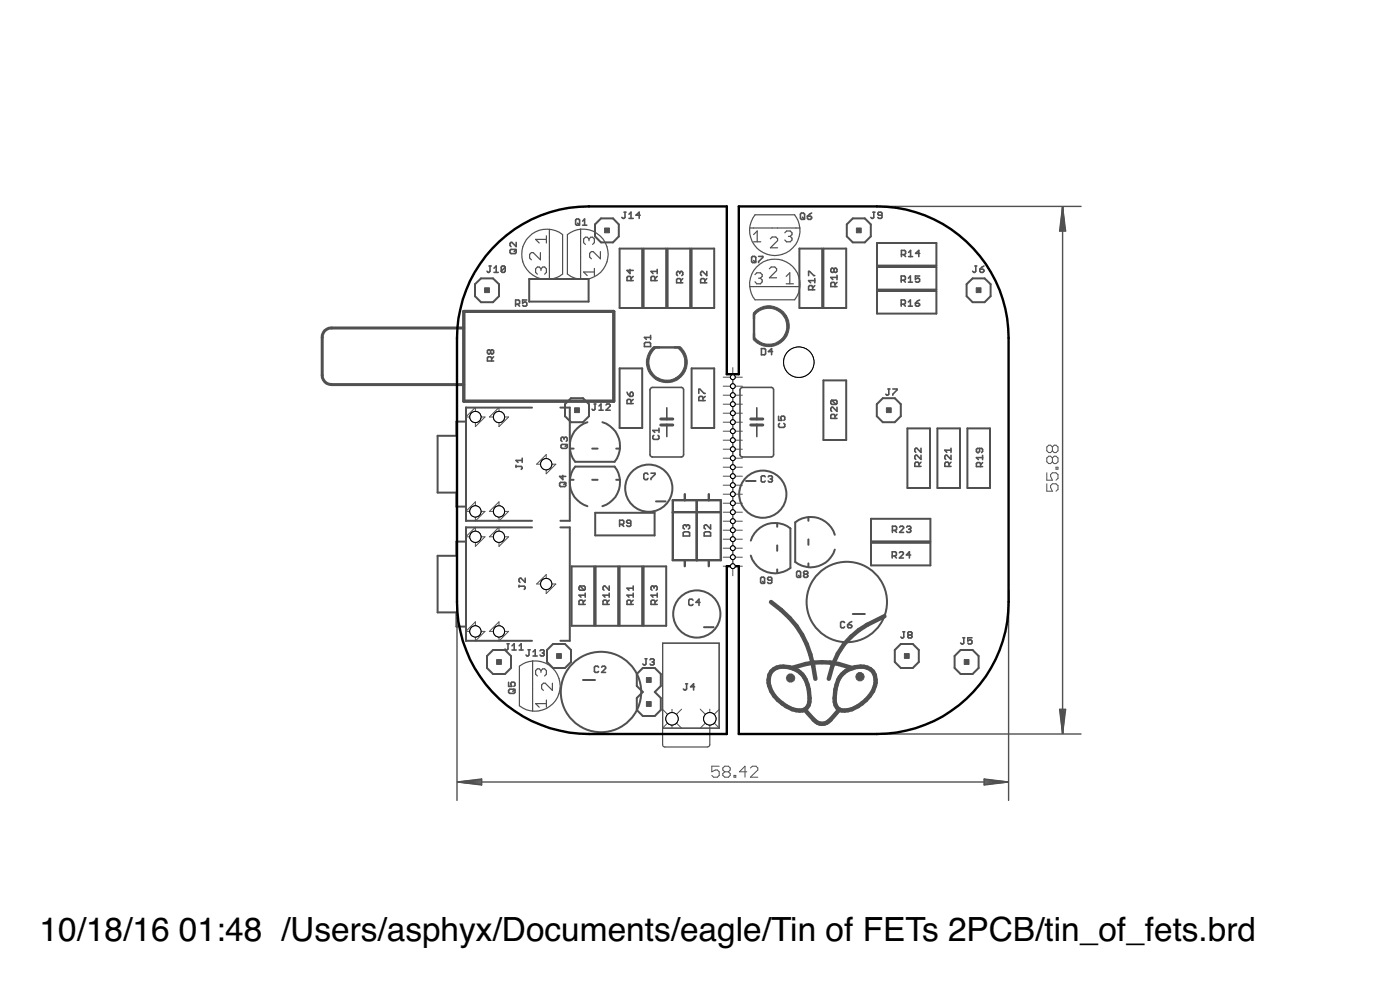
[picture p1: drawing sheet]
<svg xmlns="http://www.w3.org/2000/svg" width="148mm" height="105mm" viewBox="0 0 148 105" stroke-linecap="round" stroke-linejoin="round" font-family="sans-serif">
<defs><g id="words">
<g font-size="3.5">
<text x="4.2" y="99.6">10/18/16</text>
<text x="18.9" y="99.6">01:48 /Users/asphyx/Documents/eagle/Tin of FETs 2PCB/tin_of_fets.brd</text>
</g>
</g></defs>
<path d="M81.6 63.7a10 10 0 0 1 4.5 6.8l.2 1.3M81.6 71.1a2.3 2.3 0 0 1 3.1 .1 3.7 3.7 0 0 1 .9 3.4 1.01 1.01 0 0 1-1.3 .6 3.7 3.7 0 0 1-3-3.3l.1-.5zM83.8 70.7a8.7 8.7 0 0 1 6.5 0M85.2 75.1l.9 1.1a1.13 1.13 0 0 0 1.8 0l.9-1.1M89.1 71.4a2.58 2.58 0 0 1 3-.6 1.96 1.96 0 0 1 0 2.8 3.7 3.7 0 0 1-3 1.6 1.06 1.06 0 0 1-.8-1.3 4.1 4.1 0 0 1 .8-2.5zM93.6 65.2a9.4 9.4 0 0 0-4.9 4l-.6 1.2-.4 1.4" fill="none" stroke="#505050" stroke-width=".47"/>
<g fill="#505050" stroke="#505050" stroke-width=".11">
<path d="M69 36.8l.2-.1 .2 .2a2.01 2.01 0 0 0-.7 1.4h-.3a2.33 2.33 0 0 1 .6-1.5z" fill-rule="evenodd"/>
<path d="M68.4 38.3h.3a1.9 1.9 0 0 0 1 1.7l-.1 .2a2.13 2.13 0 0 1-1.2-1.9z" fill-rule="evenodd"/>
<path d="M72 36.7a2.09 2.09 0 0 1 .7 1.6h-.2a1.82 1.82 0 0 0-.7-1.4z" fill-rule="evenodd"/>
<path d="M72.5 38.3h.2a2.08 2.08 0 0 1-1.1 1.9l-.1-.2a1.9 1.9 0 0 0 1-1.7z" fill-rule="evenodd"/>
<path d="M79.7 35.9l.2-.1a1.91 1.91 0 0 0 1.5 .6v.3a2.09 2.09 0 0 1-1.7-.8z" fill-rule="evenodd"/>
<path d="M81.4 36.4a1.94 1.94 0 0 0 1.6-1l.3 .1a2.11 2.11 0 0 1-1.9 1.2z" fill-rule="evenodd"/>
<path d="M79.8 33a2.25 2.25 0 0 1 1.6-.6v.2a2.02 2.02 0 0 0-1.5 .7l-.2-.2z" fill-rule="evenodd"/>
<path d="M81.4 32.4a2.23 2.23 0 0 1 1.8 1.1l-.2 .1a1.98 1.98 0 0 0-1.6-1z" fill-rule="evenodd"/>
<path d="M69.7 40l.9 .2v.3l-.9-.2-.1-.1z" fill-rule="evenodd"/>
<path d="M70.6 40.2h.3l.7-.2 .1 .2a1.85 1.85 0 0 1-1.1 .3z" fill-rule="evenodd"/>
<path d="M83.3 34.5h.2v.6l-.2 .5-.3-.2z" fill-rule="evenodd"/>
<path d="M83 33.5l.2-.1a1.74 1.74 0 0 1 .3 1.1h-.2z" fill-rule="evenodd"/>
<circle cx="91" cy="71.6" r=".45"/>
<circle cx="83.7" cy="71.8" r=".45"/>
</g>
<g fill="none" stroke="#505050" stroke-width=".11">
<path d="M76.5 39.9h2.1M77.6 38.9v22M83.5 38.3h2.1M84.5 37.3v2M50.3 43.1l-1 1h2l-1 1zM50.3 53.1v2l1-1h-2zM50.3 55.8v2l1-1h-2zM51.8 44.1h2l-1 1v-2zM52.8 53.1v2l1-1h-2zM52.8 55.8v2l1-1h-2zM57.8 48.1l-1 1h2l-1 1zM76.5 45.6h2.1"/>
<path d="M76.5 46.6h2.1M76.5 47.5h2.1M76.5 48.5h2.1M76.5 49.4h2.1M76.5 50.4h2.1M76.5 51.4h2.1M76.5 52.3h2.1M76.5 53.3h2.1M76.5 54.2h2.1M76.5 55.2h2.1M76.5 56.1h2.1M76.5 57.1h2.1"/>
<path d="M76.5 58h2.1M76.5 59h2.1M76.5 59.9h2.1M76.5 44.7h2.1M76.5 43.7h2.1M76.5 42.8h2.1M76.5 41.8h2.1M76.5 40.9h2.1M110.8 50v.8h.6l-.2-.4v-.2l.2-.2h.4l.2 .2v.4l-.2 .2M110.8 51.2v.8h.6l-.2-.4v-.2l.2-.2h.4l.2 .2v.4l-.2 .2M111.4 47.3l-.2-.2h-.2l-.2 .2v.4l.2 .2h.2l.2-.2M111.4 48.5l-.2-.2h-.2l-.2 .2v.4l.2 .2h.2l.2-.2"/>
<path d="M111.4 47.3l.2-.2h.2l.2 .2v.4l-.2 .2h-.2l-.2-.2M111.4 48.5l.2-.2h.2l.2 .2v.4l-.2 .2h-.2l-.2-.2M111.4 47.3v.4M111.4 48.5v.4M111.8 49.4h.2v.3h-.2zM50.3 65.8v2l1-1h-2zM51.8 66.8h2l-1 1v-2zM56.8 61.8h2l-1 1v-2zM70.1 75.1l2 2M71.1 75.1v2M72.1 75.1l-2 2M74.1 75.1l2 2"/>
<path d="M75.1 75.1v2M76.1 75.1l-2 2M76.1 81.1h-.8v.6l.4-.2h.2l.2 .2v.4l-.2 .2h-.4l-.2-.2M76.7 81.7l-.2-.2v-.2l.2-.2h.4l.2 .2v.2l-.2 .2M76.7 81.7l-.2 .2v.2l.2 .2h.4l.2-.2v-.2l-.2-.2M76.7 81.7h.4M77.7 82.1h.2v.2h-.2zM79 81.7h-.7l.5-.6v1.2M79.4 81.3l.2-.2h.4l.2 .2v.2l-.8 .8h.8"/>
<circle cx="84.5" cy="38.3" r=".99"/>
<circle cx="84.5" cy="38.3" r=".49"/>
</g>
<path d="M49.1 34.7h-14a.94 .94 0 0 0-1 1v4a.98 .98 0 0 0 1 1h14M49.1 33h15.9v9.5h-15.9zM69.9 45h1.3M69.9 44.3h1.3M79.5 45h1.2M79.5 44.3h1.2" fill="none" stroke="#505050" stroke-width=".32"/>
<g fill="none" stroke="#505050" stroke-width=".17">
<path d="M51.8 28.2h.2M51.9 28.2v.5l-.1 .1-.3-.1M51.9 37.1l-.1-.1-.2 .1v.2l.1 .2 .2-.2M51.9 37.1l.1-.1 .2 .1v.2l-.1 .2-.2-.2M51.9 37.1v.2M52 38.2v-.3l-.1-.1h-.2l-.1 .1v.3h.6M52.2 37.8l-.2 .2M52.3 28.8h.4M52.3 28.4l.2-.2v.6M53.5 28.3v.4l-.1 .1h-.3l-.1-.1M53.5 28.3l-.1-.1h-.3l-.1 .1v.4M53.5 28.3l-.5 .4"/>
<path d="M54 26.5l.1-.1h.4l.1 .1v.2l-.1 .1h-.4l-.1-.1zM54.6 32.2h.3l.1-.1v-.2l-.1-.2h-.3v.7M54.6 25.7v.4l-.4-.4-.2 .1v.2l.1 .1M54.6 26.4l-.2 .2M54.8 32.2l.2 .2M55.8 31.7h-.5v.4l.2-.1h.1l.2 .1v.2l-.2 .1h-.2l-.1-.1M61 23.2h.2l.1 .1v.4l-.1 .1h-.2l-.1-.1v-.4zM61.1 23.6l.2 .2M61.7 23.8h.4M61.7 23.4l.2-.2v.6M66 22.5h.3M66.1 22.5v.5l-.1 .1-.2-.1"/>
<path d="M66.6 22.7l.2-.2v.6M66.6 23.1h.4M66.7 28.5v.5l-.3-.4h.6M66.8 29.7v-.3l-.1-.1h-.2l-.1 .1v.3h.6M67 29.3l-.2 .2M67.8 22.8h-.5l.3-.3v.6M68.3 36.2h.4l.2 .1v.4h-.7v-.4zM68.9 35.5v.4M68.9 35.7h-.7l.2 .2M69.3 29.7v-.3l-.1-.1h-.2l-.1 .1v.3h.7M69.6 29.3l-.3 .2M69.6 28.7h-.7l.2 .3"/>
<path d="M69.6 28.5v.5M71.9 28.9l-.1-.2-.2 .2v.2l.1 .1M71.9 28.9l.2-.2 .2 .2v.2l-.1 .1M71.9 28.9v.1M72.1 29.9v-.3l-.2-.1h-.2l-.1 .1v.3h.7M72.3 29.5l-.2 .2M74.6 29.9v-.3l-.1-.1h-.2l-.2 .1v.3h.7M74.8 28.7v.5l-.4-.5-.3 .2v.2l.2 .1M74.8 29.5l-.2 .2M79.7 27.1h.2l.1 .1v.5l-.1 .1h-.2l-.2-.1v-.5zM79.8 27.6l.2 .2M80.3 27.1h.4l-.4 .7"/>
<path d="M80.6 36.9h.3l.1 .1v.4l-.1 .1h-.3zM81.8 37.2h-.5l.4-.3v.6M84.8 22.5h.2l.2 .2v.4l-.2 .1h-.2l-.1-.1v-.4zM84.9 23l.3 .2M85.4 22.9h.4l.1 .2-.1 .1h-.2l-.2-.1zM85.6 29.2v-.5l.6 .5M85.9 22.5l-.5 .4M86 30.7v-.4l-.1-.1h-.2l-.1 .1v.4h.6M86.2 29.7h-.6l.2 .2M86.2 30.2l-.2 .3M86.2 29.5v.4M88.3 28.5l-.2-.1-.2 .1v.2l.1 .1 .3-.1"/>
<path d="M88.3 28.5l.1-.1 .2 .1v.2l-.1 .1-.2-.1M88.3 28.5v.2M88.4 30.3v-.3l-.1-.1h-.3l-.1 .1v.3h.7M88.6 29.9l-.2 .2M88.6 29.4h-.7l.2 .2M88.6 29.1v.5M92.4 22.5h.2M92.5 22.5v.5l-.1 .1-.2-.1M93.3 22.8h-.3l-.1-.1 .1-.2h.2l.1 .1v.4l-.1 .1h-.2l-.1-.1M95.4 29.7h.3l.1-.2v-.2l-.1-.1h-.3v.7M95.4 32.2h.3l.1-.1v-.2l-.1-.2h-.3v.7M95.4 26.9h.3l.1-.1v-.2l-.1-.1h-.3v.7"/>
<path d="M95.6 29.7l.2 .2M95.6 32.2l.2 .2M95.6 26.9l.2 .3M96.1 29.4l.3-.2v.7M96.1 32l.3-.3v.7M96.1 29.9h.5M96.1 32.4h.5M96.2 27.2h.4M96.2 26.7l.2-.2v.7M96.9 32.1h.3l.1 .2-.1 .1h-.2l-.1-.1zM97.3 29.2h-.4v.3l.2-.1 .2 .1v.3l-.1 .1h-.2l-.1-.1M97.3 31.7l-.4 .4"/>
<path d="M97.3 26.8h-.4l.3-.3v.7M103.2 28.2h.2M103.3 28.2v.5l-.1 .1-.3-.1M103.7 28.5h.3l.1 .2-.1 .1h-.2l-.1-.1zM104.1 28.2l-.4 .3M54.6 49.4h.6l.1 .1-.1 .2M54.6 49.2v.3M55.3 48.5v.4M55.3 48.7h-.7l.2 .2M59.2 51.2l.1-.1h.5l.1 .1v.2l-.1 .1h-.5l-.1-.1zM59.4 47.1l.1-.1h.4l.1 .1v.2l-.1 .2h-.4l-.1-.2zM59.6 50.3v.5l-.4-.4h.7"/>
<path d="M59.7 46.4l-.1-.1-.2 .1v.2l.1 .1M59.7 46.4l.1-.1 .2 .1v.2l-.1 .1M59.7 46.4v.1M59.9 51.1l-.2 .2M60 47l-.2 .2M62.9 42.8h.2M63 42.8v.5l-.1 .1-.2-.1M63.4 43.4h.4M63.4 43l.2-.2v.6M64.1 42.9l.1-.1h.3l.1 .1v.1l-.5 .4h.5M65.6 55.5h.3l.1-.1v-.2l-.1-.1h-.3v.6M65.8 55.5l.2 .2"/>
<path d="M66.4 41.5l.3 .5M66.8 55.4h-.4l-.1-.1 .1-.2h.3l.1 .1v.4l-.1 .1h-.3l-.1-.1M66.8 42.7v-.3l-.1-.1h-.2l-.1 .1v.3h.6M66.8 41.5h.1l.1 .1v.2l-.1 .2h-.2v-.4zM67 42.3l-.2 .2M68.6 50.2l-.1-.1h-.2l-.2 .1v.4l.2 .2h.2l.1-.2M68.9 41.1l.1-.1h3.1l.2 .2v6.9l-.1 .2-3.2 .1-.2-.2v-6.9zM68.9 50.1h.4v.1l-.4 .4v.2M69.2 46.1l-.1 .1v.2l.1 .1h.4l.1-.1v-.2l-.1-.1M69.7 45.3v.5M69.7 45.6h-.6l.2 .2M70.6 43.2v1.1"/>
<path d="M70.6 45v1.2M72.3 56.4l.1-.1h.5l.1 .1v.3h-.7zM72.6 55.6l.1-.1 .3 .1v.3l-.1 .1M72.6 55.6l-.1-.1-.2 .1v.3l.1 .1M72.6 55.6v.2M74 41.6v-.4h.1l.4 .4h.1M74.4 42.4v-.3l-.1-.1h-.2l-.1 .1v.3h.6M74.5 56.4l.2-.1h.4l.1 .1v.3h-.7zM74.6 42l-.2 .2M75.2 55.5v.5l-.4-.5-.3 .1v.3l.2 .1M78.4 41.1l.2-.1h3l.3 .2v6.9l-.2 .2-3.1 .1-.3-.2v-6.9zM80.1 43.2v1.1"/>
<path d="M80.1 45v1.2M81 50.5l-.1-.1h-.2l-.1 .1v.4l.1 .1h.2l.1-.1M81.3 50.5l.1-.1h.2l.1 .1-.1 .2M81.5 50.7h.1M81.6 50.7l.1 .1-.1 .2h-.2l-.1-.1M82.4 44v.5h.3l-.1-.2 .1-.3h.3l.1 .2v.2l-.1 .1M82.5 44.8l-.1 .1v.2l.1 .1h.5l.1-.1v-.2l-.1-.1M88 42.4l-.1 .1v.2l.1 .1h.5M88 42.4h.5l.1 .1v.2l-.1 .1M88 42.4l.5 .4M88.4 44.3v-.3l-.1-.1h-.3l-.1 .1v.3h.7M88.6 43.1v.4l-.5-.4-.2 .1v.2l.1 .1"/>
<path d="M88.6 43.9l-.2 .2M94 41.2h.2M94.1 41.2v.5l-.1 .1-.3-.1M94.4 58.8h.4l.1-.1v-.2l-.1-.1h-.4v.7M94.4 56.1h.4l.1-.1v-.2l-.1-.1h-.4v.6M94.5 41.2h.4l-.4 .6M94.7 58.8l.2 .3M94.7 56.1l.2 .2M95.2 58.5l.1-.1h.2l.1 .1v.1l-.4 .5h.4M95.2 55.8l.1-.1h.2l.1 .1v.1l-.4 .4h.4M95.9 55.8l.2-.1h.2l.1 .1-.1 .2M96.2 56h.1"/>
<path d="M96.3 56l.1 .1-.1 .2h-.2l-.2-.1M96.4 58.7h-.5l.3-.3v.7M97.3 49.4v-.4l-.2-.1h-.2l-.1 .1v.4h.7M97.5 48.2v.4l-.5-.4-.2 .1v.2l.1 .1M97.5 47.4v.5l-.5-.5-.2 .1v.3l.1 .1M97.5 48.9l-.2 .2M100.4 49.4v-.4l-.1-.1h-.2l-.1 .1v.4h.6M100.6 48.2v.4l-.4-.4-.2 .1v.2l.1 .1M100.6 48.9l-.2 .2M100.6 47.4v.5M100.6 47.6h-.6l.2 .3M103.7 47.5v.3l-.2 .1-.2-.1v-.2l.1-.1h.5l.1 .1v.2l-.1 .1"/>
<path d="M103.8 49.4v-.3l-.1-.1h-.3l-.1 .1v.3h.7M104 49l-.2 .2M104 48.4h-.7l.2 .2M104 48.2v.4M53.7 68.1h.2M53.8 68.1v.6l-.1 .1-.3-.1M53.8 73.1l.2-.2h.4l.1 .2v.2l-.1 .1h-.4l-.2-.1zM53.8 72.2v.4h.4l-.1-.2 .1-.2h.2l.1 .1v.2l-.1 .1M54.2 68.8h.4M54.2 68.3l.2-.2v.7M54.5 72.9l-.2 .3M54.9 62h.6l.1 .1-.1 .3"/>
<path d="M54.9 61.9v.2M54.9 68.8h.5M54.9 68.3l.3-.2v.7M55.6 61.2v.4l-.5-.4-.2 .1v.2l.1 .1M55.9 68.8h.2M56 68.8v.5l-.1 .1-.2-.1M56.4 69.4h.5M56.4 69l.2-.2v.6M57.1 68.9l.2-.1h.2l.1 .1-.1 .2M57.4 69.1h.1M57.5 69.1l.1 .1-.1 .2h-.2l-.2-.1M61.4 62h.4l.1 .1v.3l-.1 .1"/>
<path d="M61.4 62l-.1 .1v.3l.1 .1h.4M61.4 62l.4 .5M61.7 64v-.4l-.1-.1h-.2l-.1 .1v.4h.6M61.9 63h-.6l.2 .2M61.9 63.5l-.2 .2M61.9 62.8v.4M63.4 70.6l-.2-.1h-.2l-.1 .1v.5l.1 .1h.2l.2-.1M63.7 70.6l.1-.1h.2l.1 .1v.1l-.4 .5h.4M64.3 64v-.4l-.2-.1h-.2l-.1 .1v.4h.7M64.5 63h-.7l.2 .2M64.5 62v.5l-.5-.5-.2 .1v.3l.1 .1M64.5 63.5l-.2 .2"/>
<path d="M64.5 62.8v.4M66.8 64v-.4l-.1-.1h-.2l-.1 .1v.4h.6M67 63.5l-.2 .2M67 63h-.6l.2 .2M67 62v.5M67 62.8v.4M67 62.3h-.6l.2 .2M68.3 69.7h.2M68.4 69.7v.6l-.1 .1-.3-.1M68.8 69.8l.1-.1h.2l.1 .1-.1 .3M69 70.1h.1M69.1 70.1l.1 .1-.1 .2h-.2l-.1-.1"/>
<path d="M69.2 62.1l.1-.1h.1l.2 .1v.3l-.2 .1M69.2 62.1l-.1-.1-.2 .1v.3l.1 .1M69.2 62.1v.2M69.3 64v-.4l-.1-.1h-.2l-.1 .1v.4h.7M69.6 63h-.7l.2 .2M69.6 62.8v.4M69.6 63.5l-.3 .2M72.6 72.4h.2M72.7 72.4v.5l-.1 .1-.3-.1M73.3 63.5l-.1-.1h-.2l-.1 .1v.5l.1 .1h.2l.1-.1M73.5 72.7h-.4l.3-.3v.6M74.1 63.8h-.4l.3-.4v.7"/>
<path d="M80.6 61.1h.2l.1 .1v.4l-.1 .1h-.2l-.1-.1v-.4zM80.7 61.5l.2 .2M81.7 61.4h-.4l-.1-.1 .1-.2h.3l.1 .1v.4l-.1 .1h-.3l-.1-.1M84.3 60.6l.1-.1h.2l.1 .1v.4l-.1 .1h-.2l-.1-.1zM84.5 60.9l.2 .2M85.2 60.8l-.2-.1 .2-.2h.2l.1 .1-.1 .2M85.2 60.8l-.2 .1 .2 .2h.2l.1-.1-.1-.2M85.2 60.8h.2M89.4 65.9l-.1-.1h-.2l-.1 .1v.4l.1 .1h.2l.1-.1M89.7 66.1h.3l.1 .2-.1 .1h-.2l-.1-.1zM90.1 65.8l-.4 .3M95.5 66.9h.3"/>
<path d="M95.7 66.9v.5l-.2 .1-.2-.1M96.2 67.2l-.1 .1 .1 .2h.2l.1-.1-.1-.2M96.2 67.2l-.1-.1 .1-.2h.2l.1 .1-.1 .2M96.2 67.2h.2M101.9 67.5h.2M102 67.5v.6l-.1 .1-.2-.1M102.9 67.5h-.5v.3l.2-.1 .3 .1v.3l-.2 .1h-.2l-.1-.1"/>
</g>
<g fill="none" stroke="#505050" stroke-width=".21">
<path d="M50.3 30.1l.6-.6h1.3l.6 .6v1.2l-.6 .7h-1.3l-.6-.7zM56 29.5h6.3v2.4h-6.3zM63 23.7l.6-.6h1.3l.6 .6v1.3l-.6 .7h-1.3l-.6-.7zM65.6 26.3h2.4v6.3h-2.4zM65.6 39h2.4v6.3h-2.4zM68.1 26.3h2.4v6.3h-2.4zM70.7 26.3h2.3v6.3h-2.3zM73.2 26.3h2.4v6.3h-2.4zM73.2 39h2.4v6.3h-2.4zM84.6 26.3h2.4v6.3h-2.4zM87.1 26.3h2.5v6.3h-2.5zM90.3 23.1h1.2l.7 .6v1.3l-.7 .7h-1.2l-.7-.7v-1.3z"/>
<path d="M92.8 25.7h6.3v2.4h-6.3zM92.8 28.3h6.3v2.3h-6.3zM92.8 30.8h6.3v2.4h-6.3zM102.3 30.1l.6-.6h1.3l.6 .6v1.2l-.6 .7h-1.3l-.6-.7zM49.3 44.6h-1v1.5h-2v6h2v1.5h1M49.3 57.3h-1v1.5h-2v6h2v1.5h1M56.3 43.1h-7v12h7M56.3 55.8h-7v12h7M59.3 43.1h1v12h-1M59.3 55.8h1v12h-1M59.8 42.8l.6-.7h1.3l.6 .7v1.2l-.6 .7h-1.3l-.6-.7zM60.3 47.5h.4"/>
<path d="M60.3 50.8h.4M60.5 59.9h2.4v6.3h-2.4zM62.2 44.7a2.65 2.65 0 0 0-1.3 4.2h4.1a2.65 2.65 0 0 0-1.2-4.2M62.2 53.6a2.65 2.65 0 0 1-1.3-4.2h4.1a2.65 2.65 0 0 1-1.2 4.2M62.7 47.5h.5M62.7 50.8h.5M63 54.3h6.3v2.4h-6.3zM63 59.9h2.4v6.3h-2.4zM65.2 47.5h.4M65.2 50.8h.4M65.6 59.9h2.4v6.3h-2.4zM68.1 59.9h2.4v6.3h-2.4z"/>
<path d="M69.4 53.1h1M79 50.9h1M79.5 57.2a2.65 2.65 0 0 1 4.2-1.3v4.2a2.67 2.67 0 0 1-4.2-1.3M82.3 55.4v.4M82.3 57.7v.6M85.6 54.7v.4M85.6 57.1v.6M85.6 59.6v.4M87.1 40.3h2.5v6.3h-2.5zM88.3 56.6a2.64 2.64 0 0 0-4.1-1.3v4.2a2.67 2.67 0 0 0 4.1-1.3M92.2 54.9h6.3v2.4h-6.3zM92.2 57.4h6.3v2.4h-6.3z"/>
<path d="M93.4 42.1h1.3l.6 .7v1.2l-.6 .7h-1.3l-.6-.7v-1.2zM96 45.3h2.4v6.3h-2.4zM99.2 45.3h2.4v6.3h-2.4zM102.4 45.3h2.4v6.3h-2.4zM51.5 69.4l.7-.6h1.2l.7 .6v1.3l-.7 .6h-1.2l-.7-.6zM57.9 68.8l.6-.6h1.3l.6 .6v1.3l-.6 .6h-1.3l-.6-.6zM61.7 72h1.3M68 70.7h1.3l.6 .6v1.3l-.6 .6 .6 .7v1.2l-.6 .7h-1.3l-.6-.7v-1.2l.6-.7-.6-.6v-1.3zM74.5 66.4h1M82.3 60.3v.4M90.3 65h1.2M94.7 68.8l.6-.6h1.3l.6 .6v1.3l-.6 .6h-1.3l-.6-.6z"/>
<path d="M101.7 68.8h1.2l.7 .6v1.3l-.7 .6h-1.2l-.7-.6v-1.3z"/>
<circle cx="68.7" cy="51.7" r="2.5"/>
<circle cx="80.7" cy="52.3" r="2.5"/>
<circle cx="63.6" cy="73.2" r="4.3"/>
<circle cx="73.7" cy="65" r="2.5"/>
<circle cx="89.6" cy="63.7" r="4.3"/>
</g>
<path d="M69.3 36.8h2.6M79.8 33.2v2.6M71.2 52.9h5.1v6.4h-5.1zM71.2 54.2h5.1M72.5 52.3v.6M72.5 59.3v.6M73.7 52.9v6.4M75 52.3v.6M75 59.3v.6" fill="none" stroke="#505050" stroke-width=".25"/>
<g fill="none" stroke="#505050" stroke-width=".13">
<path d="M56 25a2.64 2.64 0 0 1 3.5-.2v4.2a2.66 2.66 0 0 1-3.6-.3 2.66 2.66 0 0 1 .1-3.7zM57.2 26.7v.8l-.8-.8h-.2l-.2 .2v.4l.2 .2M57.3 28.4l-.2-.1h-.2l-.2 .1v.4l.2 .2M57.3 28.4l.1-.1h.2l.2 .1v.4l-.2 .2M57.3 28.4v.2M57.8 25v.7M57.8 25.3h-1.1l.4 .4M58.1 24.3v5.3M60 24.8a2.66 2.66 0 0 1 3.7 .3 2.66 2.66 0 0 1 0 3.6 2.66 2.66 0 0 1-3.7 .3zM61.4 24.3v5.3M62.3 25.3l-.2-.2h-.1l-.2 .2v.4l.2 .2M62.3 25.3l.2-.2h.2l.2 .2v.4l-.2 .2"/>
<path d="M62.3 25.3v.2M62.9 28.4v.8M62.9 28.8h-1.1l.3 .4M63.5 26.6v.8l-.7-.8h-.2l-.2 .2v.4l.2 .2M79.4 24.1h5.2M79.4 30.3h5.2M79.8 25.6h.7M79.8 24.8l.3-.4v1.2M79.9 22.7h4.2a2.67 2.67 0 0 1-.3 3.6 2.67 2.67 0 0 1-3.6 0 2.67 2.67 0 0 1-.3-3.6zM79.9 29.1l.2-.2h.4l.2 .2v.2l-.2 .1M80.1 28.3a2.66 2.66 0 0 1 3.6-.2 2.66 2.66 0 0 1 .4 3.6h-4.2a2.67 2.67 0 0 1 .2-3.4zM80.3 29.4h.2"/>
<path d="M80.5 29.4l.2 .2v.2l-.2 .2h-.4l-.2-.2M81.4 28.4l.2-.1h.4l.2 .1v.2l-.8 .8h.8M81.5 25.3l.2-.2h.4l.2 .2v.2l-.8 .7h.8M83.1 24.6l.1-.2h.4l.2 .2v.2l-.2 .2M83.2 30h.8M83.2 29.3l.4-.4v1.1M83.4 25h.2M83.6 25l.2 .2v.2l-.2 .2h-.4l-.1-.2M55 70.5a2.67 2.67 0 0 1 3.6 .3 2.67 2.67 0 0 1 0 3.6 2.67 2.67 0 0 1-3.6 .3zM56.4 70v5.3M57.3 71l-.2-.2h-.2l-.2 .2v.4l.2 .1M57.3 71v.2"/>
<path d="M57.3 71l.1-.2h.2l.2 .2v.4l-.2 .1M57.8 74.1v.7M57.8 74.5h-1.1l.4 .3M58.5 72.3v.8l-.8-.8h-.2l-.2 .2v.4l.2 .2M70.1 77.1h6v-9h-6v10.7l.1 .2 .2 .1 4.6-.1 .1-.2v-1.7"/>
</g>
<g fill="#505050" stroke="#505050" stroke-width=".11">
<path d="M68.4 71.7h.5v.5h-.5z"/>
<path d="M68.4 74.3h.5v.5h-.5z"/>
<path d="M51.3 30.5h.5v.5h-.5z"/>
<path d="M52.6 69.8h.5v.5h-.5z"/>
<path d="M102 69.8h.6v.5h-.6z"/>
<path d="M103.3 30.5h.5v.5h-.5z"/>
<path d="M60.8 43.2h.5v.5h-.5z"/>
<path d="M93.8 43.2h.5v.5h-.5z"/>
<path d="M58.9 69.2h.5v.5h-.5z"/>
<path d="M95.7 69.2h.5v.5h-.5z"/>
<path d="M64 24.1h.5v.5h-.5z"/>
<path d="M90.6 24.1h.5v.5h-.5z"/>
</g>
<g fill="none" stroke="#505050" stroke-width=".15">
<path d="M92.8 21.8h21.6M112.5 21.9v55.7M112.5 21.9l.3 2.5h-.7zM112.5 21.9l-.2 2.5M112.5 21.9l.1 2.5M112.5 21.9l-.3 2.5M112.5 21.9l.2 2.5M48.4 63.7v21M90.9 77.7h23.5M106.7 62.4v22.3M112.1 75.1h.7l-.3 2.5zM112.2 75.1l.3 2.5"/>
<path d="M112.3 75.1l.2 2.5M112.6 75.1l-.1 2.5M112.7 75.1l-.2 2.5M48.4 82.8h58.3M48.4 82.8l2.6-.4v.7zM48.4 82.8l2.6 .1M48.4 82.8l2.6 .2M51 82.6l-2.6 .2M51 82.5l-2.6 .3M104.2 82.4l2.5 .4-2.5 .3zM104.2 82.6l2.5 .2M104.2 82.5l2.5 .3"/>
<path d="M106.7 82.8l-2.5 .1M106.7 82.8l-2.5 .2"/>
</g>
<path d="M52.1 26.3a13.9 13.9 0 0 1 10.2-4.5h14.6v17.8h1.3v-17.8h14.6a14 14 0 0 1 13.9 14v27.9a14 14 0 0 1-13.9 14h-14.6v-17.8h-1.3v17.8h-14.6a14 14 0 0 1-13.9-14v-27.9a14 14 0 0 1 3.7-9.5z" fill="none" stroke="#000" stroke-width=".25"/>
<circle cx="77.6" cy="45.6" r=".25" fill="none" stroke="#000" stroke-width=".11"/>
<circle cx="77.6" cy="45.6" r=".25" fill="#fff" stroke="#000" stroke-width=".11"/>
<circle cx="77.6" cy="46.6" r=".25" fill="none" stroke="#000" stroke-width=".11"/>
<circle cx="77.6" cy="46.6" r=".25" fill="#fff" stroke="#000" stroke-width=".11"/>
<circle cx="77.6" cy="47.5" r=".25" fill="none" stroke="#000" stroke-width=".11"/>
<circle cx="77.6" cy="47.5" r=".25" fill="#fff" stroke="#000" stroke-width=".11"/>
<circle cx="77.6" cy="48.5" r=".25" fill="none" stroke="#000" stroke-width=".11"/>
<circle cx="77.6" cy="48.5" r=".25" fill="#fff" stroke="#000" stroke-width=".11"/>
<circle cx="77.6" cy="49.4" r=".25" fill="none" stroke="#000" stroke-width=".11"/>
<circle cx="77.6" cy="49.4" r=".25" fill="#fff" stroke="#000" stroke-width=".11"/>
<circle cx="77.6" cy="50.4" r=".25" fill="none" stroke="#000" stroke-width=".11"/>
<circle cx="77.6" cy="50.4" r=".25" fill="#fff" stroke="#000" stroke-width=".11"/>
<circle cx="77.6" cy="51.4" r=".25" fill="none" stroke="#000" stroke-width=".11"/>
<circle cx="77.6" cy="51.4" r=".25" fill="#fff" stroke="#000" stroke-width=".11"/>
<circle cx="77.6" cy="52.3" r=".25" fill="none" stroke="#000" stroke-width=".11"/>
<circle cx="77.6" cy="52.3" r=".25" fill="#fff" stroke="#000" stroke-width=".11"/>
<circle cx="77.6" cy="53.3" r=".25" fill="none" stroke="#000" stroke-width=".11"/>
<circle cx="77.6" cy="53.3" r=".25" fill="#fff" stroke="#000" stroke-width=".11"/>
<circle cx="77.6" cy="54.2" r=".25" fill="none" stroke="#000" stroke-width=".11"/>
<circle cx="77.6" cy="54.2" r=".25" fill="#fff" stroke="#000" stroke-width=".11"/>
<circle cx="77.6" cy="55.2" r=".25" fill="none" stroke="#000" stroke-width=".11"/>
<circle cx="77.6" cy="55.2" r=".25" fill="#fff" stroke="#000" stroke-width=".11"/>
<circle cx="77.6" cy="56.1" r=".25" fill="none" stroke="#000" stroke-width=".11"/>
<circle cx="77.6" cy="56.1" r=".25" fill="#fff" stroke="#000" stroke-width=".11"/>
<circle cx="77.6" cy="57.1" r=".25" fill="none" stroke="#000" stroke-width=".11"/>
<circle cx="77.6" cy="57.1" r=".25" fill="#fff" stroke="#000" stroke-width=".11"/>
<circle cx="77.6" cy="58" r=".25" fill="none" stroke="#000" stroke-width=".11"/>
<circle cx="77.6" cy="58" r=".25" fill="#fff" stroke="#000" stroke-width=".11"/>
<circle cx="77.6" cy="59" r=".25" fill="none" stroke="#000" stroke-width=".11"/>
<circle cx="77.6" cy="59" r=".25" fill="#fff" stroke="#000" stroke-width=".11"/>
<circle cx="77.6" cy="59.9" r=".25" fill="none" stroke="#000" stroke-width=".11"/>
<circle cx="77.6" cy="59.9" r=".25" fill="#fff" stroke="#000" stroke-width=".11"/>
<circle cx="77.6" cy="44.7" r=".25" fill="none" stroke="#000" stroke-width=".11"/>
<circle cx="77.6" cy="44.7" r=".25" fill="#fff" stroke="#000" stroke-width=".11"/>
<circle cx="77.6" cy="43.7" r=".25" fill="none" stroke="#000" stroke-width=".11"/>
<circle cx="77.6" cy="43.7" r=".25" fill="#fff" stroke="#000" stroke-width=".11"/>
<circle cx="77.6" cy="42.8" r=".25" fill="none" stroke="#000" stroke-width=".11"/>
<circle cx="77.6" cy="42.8" r=".25" fill="#fff" stroke="#000" stroke-width=".11"/>
<circle cx="77.6" cy="41.8" r=".25" fill="none" stroke="#000" stroke-width=".11"/>
<circle cx="77.6" cy="41.8" r=".25" fill="#fff" stroke="#000" stroke-width=".11"/>
<circle cx="77.6" cy="40.9" r=".25" fill="none" stroke="#000" stroke-width=".11"/>
<circle cx="77.6" cy="40.9" r=".25" fill="#fff" stroke="#000" stroke-width=".11"/>
<circle cx="77.6" cy="39.9" r=".25" fill="none" stroke="#000" stroke-width=".11"/>
<circle cx="77.6" cy="39.9" r=".25" fill="#fff" stroke="#000" stroke-width=".11"/>
<circle cx="84.5" cy="38.3" r="1.61" fill="none" stroke="#000" stroke-width=".11"/>
<circle cx="84.5" cy="38.3" r="1.61" fill="#fff" stroke="#000" stroke-width=".11"/>
<circle cx="52.8" cy="44.1" r=".59" fill="none" stroke="#000" stroke-width=".11"/>
<circle cx="52.8" cy="44.1" r=".59" fill="#fff" stroke="#000" stroke-width=".11"/>
<circle cx="50.3" cy="44.1" r=".59" fill="none" stroke="#000" stroke-width=".11"/>
<circle cx="50.3" cy="44.1" r=".59" fill="#fff" stroke="#000" stroke-width=".11"/>
<circle cx="50.3" cy="54.1" r=".59" fill="none" stroke="#000" stroke-width=".11"/>
<circle cx="50.3" cy="54.1" r=".59" fill="#fff" stroke="#000" stroke-width=".11"/>
<circle cx="52.8" cy="54.1" r=".59" fill="none" stroke="#000" stroke-width=".11"/>
<circle cx="52.8" cy="54.1" r=".59" fill="#fff" stroke="#000" stroke-width=".11"/>
<circle cx="57.8" cy="49.1" r=".59" fill="none" stroke="#000" stroke-width=".11"/>
<circle cx="57.8" cy="49.1" r=".59" fill="#fff" stroke="#000" stroke-width=".11"/>
<circle cx="52.8" cy="56.8" r=".59" fill="none" stroke="#000" stroke-width=".11"/>
<circle cx="52.8" cy="56.8" r=".59" fill="#fff" stroke="#000" stroke-width=".11"/>
<circle cx="50.3" cy="56.8" r=".59" fill="none" stroke="#000" stroke-width=".11"/>
<circle cx="50.3" cy="56.8" r=".59" fill="#fff" stroke="#000" stroke-width=".11"/>
<circle cx="50.3" cy="66.8" r=".59" fill="none" stroke="#000" stroke-width=".11"/>
<circle cx="50.3" cy="66.8" r=".59" fill="#fff" stroke="#000" stroke-width=".11"/>
<circle cx="52.8" cy="66.8" r=".59" fill="none" stroke="#000" stroke-width=".11"/>
<circle cx="52.8" cy="66.8" r=".59" fill="#fff" stroke="#000" stroke-width=".11"/>
<circle cx="57.8" cy="61.8" r=".59" fill="none" stroke="#000" stroke-width=".11"/>
<circle cx="57.8" cy="61.8" r=".59" fill="#fff" stroke="#000" stroke-width=".11"/>
<circle cx="71.1" cy="76.1" r=".66" fill="none" stroke="#000" stroke-width=".11"/>
<circle cx="71.1" cy="76.1" r=".66" fill="#fff" stroke="#000" stroke-width=".11"/>
<circle cx="75.1" cy="76.1" r=".66" fill="none" stroke="#000" stroke-width=".11"/>
<circle cx="75.1" cy="76.1" r=".66" fill="#fff" stroke="#000" stroke-width=".11"/>
<use href="#words"/>
</svg>
